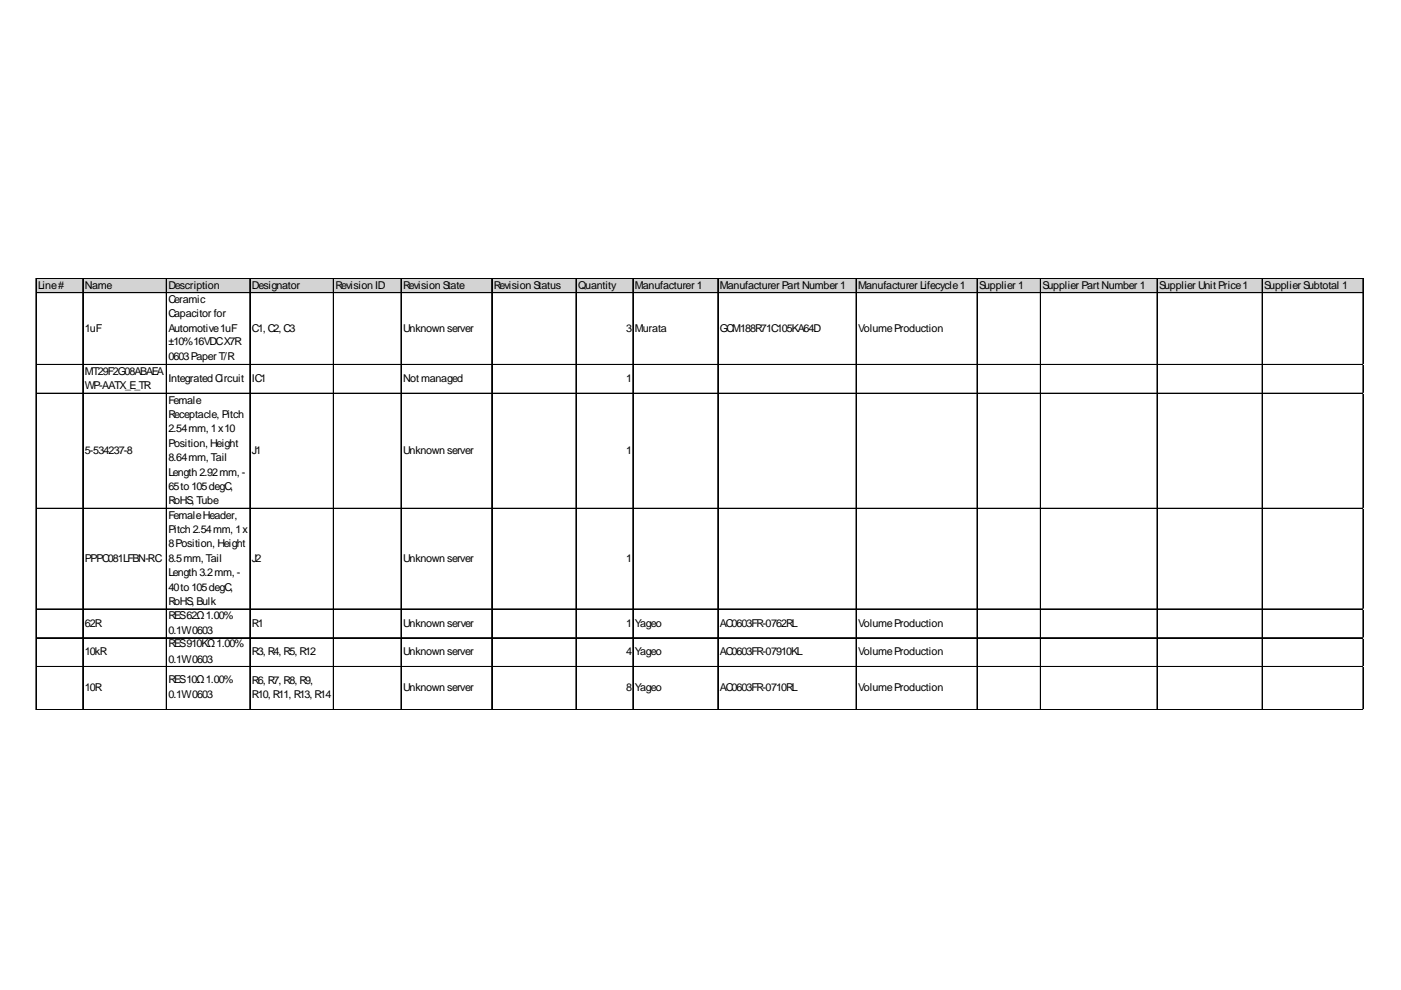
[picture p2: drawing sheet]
<svg xmlns="http://www.w3.org/2000/svg" width="297mm" height="210mm" viewBox="0 0 297 210" stroke-linecap="round" stroke-linejoin="round" font-family="sans-serif">
<defs><g id="words">
<g font-size="2.3">
<text x="8.1" y="61.2">Line#</text>
<text x="18" y="61.2">Name</text>
<text x="35.7" y="61.2">Description</text>
<text x="35.7" y="64.2">Ceramic</text>
<text x="53.4" y="61.2">Designator</text>
<text x="71.1" y="61.2">Revision ID</text>
<text x="85.5" y="61.2">Revision State</text>
<text x="104.7" y="61.2">Revision Status</text>
<text x="122.6" y="61.2">Quantity</text>
<text x="134.6" y="61.2">Manufacturer 1</text>
<text x="152.6" y="61.2">Manufacturer Part Number 1</text>
<text x="181.9" y="61.2">Manufacturer Lifecycle1</text>
<text x="207.6" y="61.2">Supplier 1</text>
<text x="221" y="61.2">Supplier Part Number 1</text>
<text x="245.8" y="61.2">Supplier Unit Price1</text>
<text x="268" y="61.2">Supplier Subtotal 1</text>
<text x="18" y="70.3">1uF</text>
<text x="35.7" y="67.3">Capacitor for</text>
<text x="35.7" y="70.3">Automotive1uF</text>
<text x="53.4" y="70.3">C1, C2, C3</text>
<text x="85.5" y="70.3">Unknown server</text>
<text x="132.8" y="70.3">3</text>
<text x="134.6" y="70.3">Murata</text>
<text x="152.6" y="70.3">GCM188R71C105KA64D</text>
<text x="181.9" y="70.3">VolumeProduction</text>
<text x="35.7" y="73.2">±10%16VDCX7R</text>
<text x="35.7" y="76.4">0603Paper T/R</text>
<text x="18" y="79.5">MT29F2G08ABAEA</text>
<text x="18" y="82.5">WP-AATX_E_TR</text>
<text x="35.7" y="81">Integrated Circuit</text>
<text x="53.4" y="81">IC1</text>
<text x="85.5" y="81">Not managed</text>
<text x="132.8" y="81">1</text>
<text x="35.7" y="85.6">Female</text>
<text x="35.7" y="88.6">Receptacle, Pitch</text>
<text x="35.7" y="91.7">2.54mm, 1x10</text>
<text x="35.7" y="94.7">Position, Height</text>
<text x="18" y="96.3">5-534237-8</text>
<text x="35.7" y="97.8">8.64mm, Tail</text>
<text x="35.7" y="100.8">Length 2.92mm, -</text>
<text x="53.4" y="96.3">J1</text>
<text x="85.5" y="96.3">Unknown server</text>
<text x="132.8" y="96.3">1</text>
<text x="35.7" y="103.9">65to 105degC,</text>
<text x="35.7" y="106.9">RoHS, Tube</text>
<text x="35.7" y="110">FemaleHeader,</text>
<text x="35.7" y="113">Pitch 2.54mm, 1x</text>
<text x="18" y="119.1">PPPC081LFBN-RC</text>
<text x="35.7" y="116.1">8Position, Height</text>
<text x="35.7" y="119.1">8.5mm, Tail</text>
<text x="53.4" y="119.1">J2</text>
<text x="85.5" y="119.1">Unknown server</text>
<text x="132.8" y="119.1">1</text>
<text x="35.7" y="122.2">Length 3.2mm, -</text>
<text x="35.7" y="125.2">40to 105degC,</text>
<text x="35.7" y="128.3">RoHS, Bulk</text>
<text x="35.7" y="131.2">RES62Ω1.00%</text>
<text x="18" y="132.8">62R</text>
<text x="35.7" y="134.4">0.1W0603</text>
<text x="35.7" y="137.3">RES910KΩ1.00%</text>
<text x="53.4" y="132.8">R1</text>
<text x="85.5" y="132.8">Unknown server</text>
<text x="132.8" y="132.8">1</text>
<text x="134.6" y="132.8">Yageo</text>
<text x="152.6" y="132.8">AC0603FR-0762RL</text>
<text x="181.9" y="132.8">VolumeProduction</text>
<text x="18" y="138.9">10kR</text>
<text x="35.7" y="140.5">0.1W0603</text>
<text x="53.4" y="138.9">R3, R4, R5, R12</text>
<text x="85.5" y="138.9">Unknown server</text>
<text x="132.8" y="138.9">4</text>
<text x="134.6" y="138.9">Yageo</text>
<text x="152.6" y="138.9">AC0603FR-07910KL</text>
<text x="181.9" y="138.9">VolumeProduction</text>
<text x="18" y="146.6">10R</text>
<text x="35.7" y="144.9">RES10Ω1.00%</text>
<text x="35.7" y="148.1">0.1W0603</text>
<text x="53.4" y="145">R6, R7, R8, R9,</text>
<text x="53.4" y="148.1">R10, R11, R13, R14</text>
<text x="85.5" y="146.6">Unknown server</text>
<text x="132.8" y="146.6">8</text>
<text x="134.6" y="146.6">Yageo</text>
<text x="152.6" y="146.6">AC0603FR-0710RL</text>
<text x="181.9" y="146.6">VolumeProduction</text>
</g>
</g></defs>
<path d="M7.7 59.1h281.5v3.1h-281.5z" fill="#d3d3d3"/>
<g fill="none" stroke="#000" stroke-width=".21">
<path d="M7.6 59v91.6M7.7 59v91.6M7.8 59h281.3M17.5 59.1v91.5M17.6 59.1v91.5M35.2 59.1v91.5M35.3 59.1v91.5M53 59.1v91.5M70.7 59.1v91.5M85 59.1v91.5M85.1 59.1v91.5M104.2 59.1v91.5"/>
<path d="M104.3 59.1v91.5M122.1 59.1v91.5M122.2 59.1v91.5M134.2 59.1v91.5M152.2 59.1v91.5M152.3 59.1v91.5M181.5 59.1v91.5M181.6 59.1v91.5M207.1 59.1v91.5M207.2 59.1v91.5M220.6 59.1v91.5M245.3 59.1v91.5"/>
<path d="M245.4 59.1v91.5M267.6 59.1v91.5M267.7 59.1v91.5M289 59.1v91.5M7.8 62h281.3M7.8 62.1h281.3M7.8 77.3h281.3M7.8 83.4h281.3M7.8 107.8h281.3M7.8 129.1h281.3M7.8 129.2h281.3M7.8 135.2h281.3"/>
<path d="M7.8 135.3h281.3M7.8 141.3h281.3M7.8 141.4h281.3M7.8 150.4h281.3M7.8 150.5h281.3"/>
</g>
<path d="M289.1 77.3h.1" fill="none" stroke="#e0e0e0" stroke-width=".21"/>
<path d="M289.1 77.3l.1 .1z" fill="#e0e0e0"/>
<path d="M289.1 83.4h.1" fill="none" stroke="#e0e0e0" stroke-width=".21"/>
<path d="M289.1 83.4l.1 .1z" fill="#e0e0e0"/>
<path d="M289.1 107.8h.1" fill="none" stroke="#e0e0e0" stroke-width=".21"/>
<path d="M289.1 107.8l.1 .1z" fill="#e0e0e0"/>
<path d="M289.1 129.1h.1" fill="none" stroke="#e0e0e0" stroke-width=".21"/>
<path d="M289.1 129.1l.1 .2z" fill="#e0e0e0"/>
<path d="M289.1 135.2h.1" fill="none" stroke="#e0e0e0" stroke-width=".21"/>
<path d="M289.1 135.2l.1 .2z" fill="#e0e0e0"/>
<path d="M289.1 141.3h.1" fill="none" stroke="#e0e0e0" stroke-width=".21"/>
<path d="M289.1 141.3l.1 .2z" fill="#e0e0e0"/>
<path d="M289.1 150.4h.1" fill="none" stroke="#e0e0e0" stroke-width=".21"/>
<path d="M289.1 150.4l.1 .2z" fill="#e0e0e0"/>
<use href="#words"/>
</svg>
